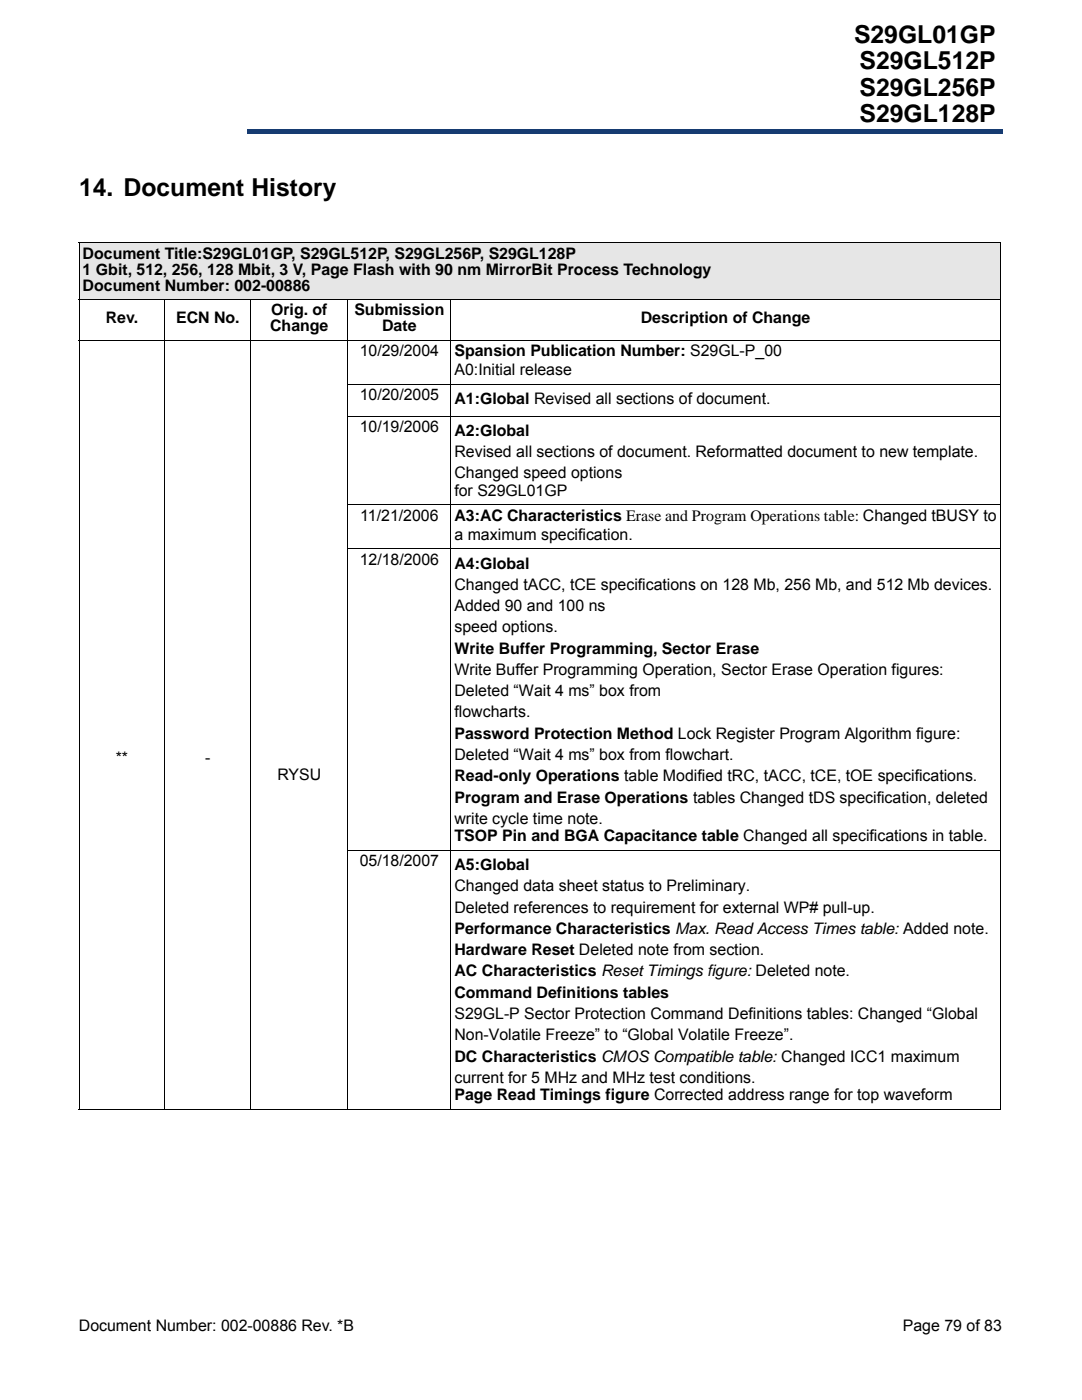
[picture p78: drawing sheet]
<svg xmlns="http://www.w3.org/2000/svg" width="216mm" height="279mm" viewBox="0 0 216 279" stroke-linecap="round" stroke-linejoin="round" font-family="sans-serif">
<defs><g id="words">
<g font-size="4.9">
<text x="170.4" y="8.5">S29GL01GP</text>
<text x="171.5" y="13.8">S29GL512P</text>
<text x="171.5" y="19.1">S29GL256P</text>
<text x="171.5" y="24.4">S29GL128P</text>
<text x="15.8" y="39.1">14. Document History</text>
</g>
<g font-size="3.2">
<text x="16.5" y="51.6">Document Title:S29GL01GP, S29GL512P, S29GL256P, S29GL128P</text>
<text x="16.5" y="54.8">1 Gbit, 512, 256, 128 Mbit, 3 V, Page Flash with 90 nm MirrorBit Process Technology</text>
<text x="16.5" y="58">Document Number: 002-00886</text>
<text x="21.1" y="64.5">Rev.</text>
<text x="35.1" y="64.5">ECN No.</text>
<text x="54.1" y="62.9">Orig. of</text>
<text x="70.7" y="62.9">Submission</text>
<text x="127.9" y="64.5">Description of Change</text>
<text x="53.9" y="66.1">Change</text>
<text x="71.8" y="71.1">10/29/2004</text>
<text x="76.3" y="66.1">Date</text>
<text x="90.7" y="71.1">Spansion Publication Number: S29GL-P_00</text>
<text x="90.7" y="74.9">A0:Initial release</text>
<text x="71.8" y="79.9">10/20/2005</text>
<text x="90.7" y="80.6">A1:Global Revised all sections of document.</text>
<text x="71.8" y="86.2">10/19/2006</text>
<text x="90.7" y="87">A2:Global</text>
<text x="90.7" y="91.2">Revised all sections of document. Reformatted document to new template.</text>
<text x="90.7" y="95.5">Changed speed options</text>
<text x="90.7" y="99">for S29GL01GP</text>
<text x="71.9" y="103.9">11/21/2006</text>
<text x="90.7" y="103.9">A3:AC Characteristics Erase and Program Operations table: Changed tBUSY to</text>
<text x="90.7" y="107.8">a maximum specification.</text>
<text x="71.8" y="112.7">12/18/2006</text>
<text x="90.7" y="113.5">A4:Global</text>
<text x="90.7" y="117.7">Changed tACC, tCE specifications on 128 Mb, 256 Mb, and 512 Mb devices.</text>
<text x="90.7" y="122">Added 90 and 100 ns</text>
<text x="90.7" y="126.2">speed options.</text>
<text x="90.7" y="130.4">Write Buffer Programming, Sector Erase</text>
<text x="90.7" y="134.7">Write Buffer Programming Operation, Sector Erase Operation figures:</text>
<text x="90.7" y="139">Deleted “Wait 4 ms” box from</text>
<text x="90.7" y="143.2">flowcharts.</text>
<text x="90.7" y="147.4">Password Protection Method Lock Register Program Algorithm figure:</text>
<text x="23.1" y="152.2">**</text>
<text x="40.9" y="152.2">-</text>
<text x="55.4" y="155.7">RYSU</text>
<text x="90.7" y="151.7">Deleted “Wait 4 ms” box from flowchart.</text>
<text x="90.7" y="155.9">Read-only Operations table Modified tRC, tACC, tCE, tOE specifications.</text>
<text x="90.7" y="160.2">Program and Erase Operations tables Changed tDS specification, deleted</text>
<text x="90.7" y="164.4">write cycle time note.</text>
<text x="90.7" y="167.9">TSOP Pin and BGA Capacitance table Changed all specifications in table.</text>
<text x="71.8" y="172.9">05/18/2007</text>
<text x="90.7" y="173.6">A5:Global</text>
<text x="90.7" y="177.9">Changed data sheet status to Preliminary.</text>
<text x="90.7" y="182.1">Deleted references to requirement for external WP# pull-up.</text>
<text x="90.7" y="186.4">Performance Characteristics Max. Read Access Times table: Added note.</text>
<text x="90.7" y="190.6">Hardware Reset Deleted note from section.</text>
<text x="90.7" y="194.9">AC Characteristics Reset Timings figure: Deleted note.</text>
<text x="90.7" y="199.1">Command Definitions tables</text>
<text x="90.7" y="203.3">S29GL-P Sector Protection Command Definitions tables: Changed “Global</text>
<text x="90.7" y="207.6">Non-Volatile Freeze” to “Global Volatile Freeze”.</text>
<text x="90.7" y="211.9">DC Characteristics CMOS Compatible table: Changed ICC1 maximum</text>
<text x="90.7" y="216.1">current for 5 MHz and MHz test conditions.</text>
<text x="90.7" y="219.6">Page Read Timings figure Corrected address range for top waveform</text>
<text x="15.7" y="265.6">Document Number: 002-00886 Rev. *B</text>
<text x="180.1" y="265.6">Page 79 of 83</text>
</g>
</g></defs>
<path d="M49.4 25.8h150.7v.9h-150.7z" fill="#163b71"/>
<path d="M49.4 26.7h150.6M49.4 25.8h150.6" fill="none" stroke="#163b71" stroke-width=".2"/>
<path d="M49.4 25.7h.1v1h-.1z" fill="#163b71"/>
<path d="M16.2 17.2h32.4v10.1h-32.4z" fill="#fff"/>
<path d="M15.8 48.5h183.8v11.3h-183.8z" fill="#e6e6e6"/>
<g fill="#fff">
<path d="M15.8 59.8h17.1v8.1h-17.1z"/>
<path d="M32.9 59.8h17.1v8.1h-17.1z"/>
<path d="M50 59.8h19.4v8.1h-19.4z"/>
<path d="M69.4 59.8h20.6v8.1h-20.6z"/>
<path d="M90 59.8h109.6v8.1h-109.6z"/>
</g>
<g fill="none" stroke="#000" stroke-width=".2">
<path d="M15.7 48.5h184M15.7 59.8h184M15.8 48.6v172.7M32.9 59.7v161.7M50 59.7v161.7M69.4 59.7v161.7M90 59.7v161.7M199.6 48.6v172.7M15.7 67.9h184M69.3 76.7h130.4M69.3 83h130.4M69.3 100.7h130.4"/>
<path d="M69.3 109.5h130.4M69.3 169.7h130.4M15.7 221.4h184"/>
</g>
<use href="#words"/>
</svg>
